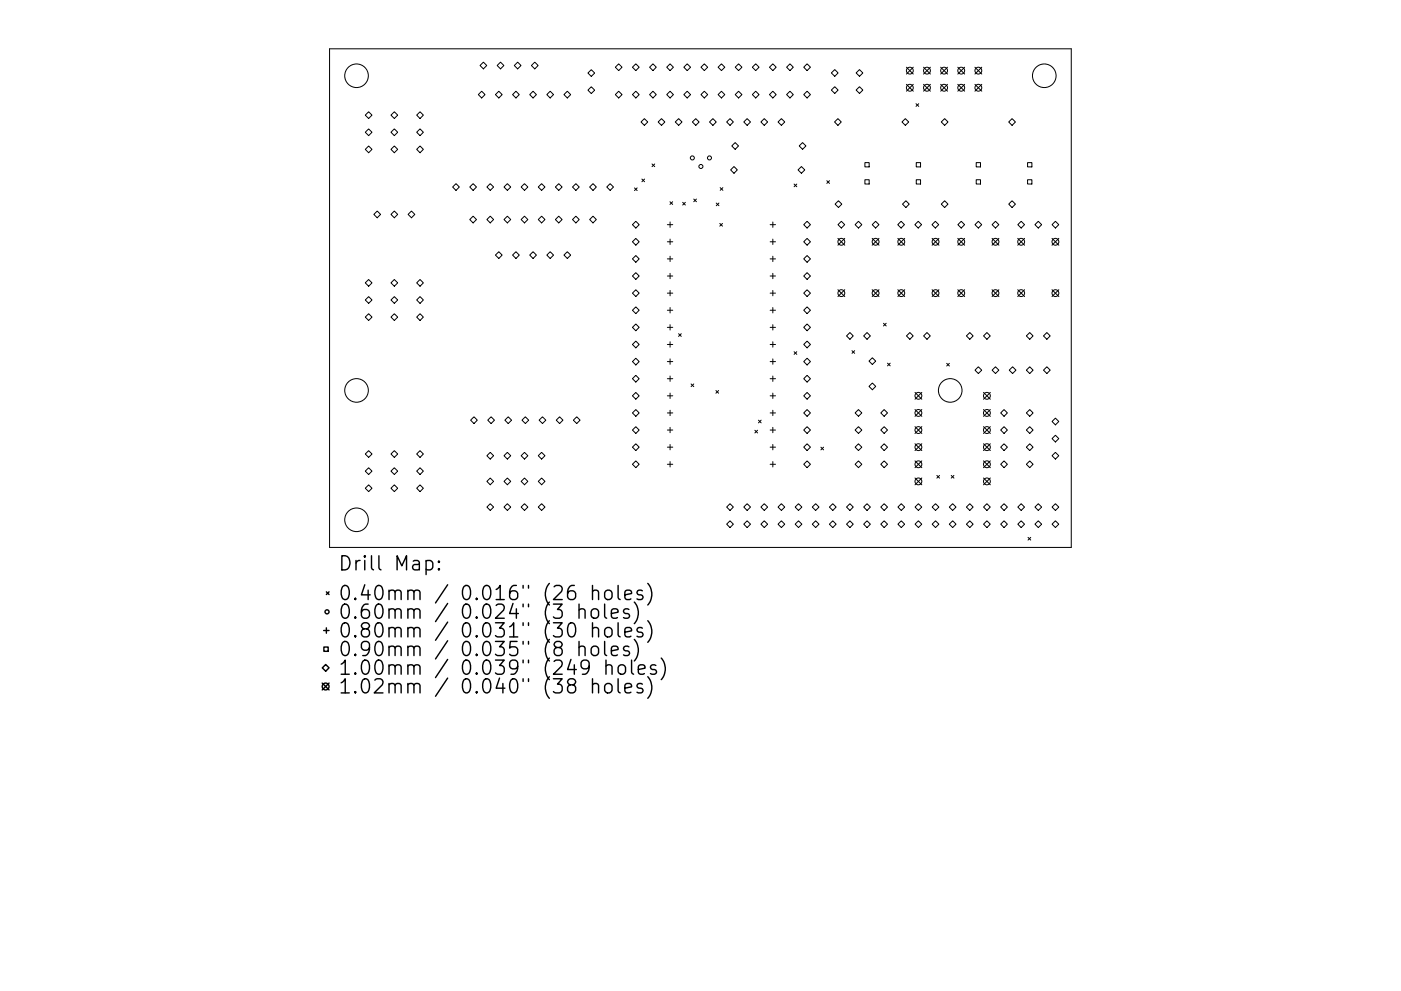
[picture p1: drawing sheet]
<svg xmlns="http://www.w3.org/2000/svg" width="297mm" height="210mm" viewBox="0 0 297 210" stroke-linecap="round" stroke-linejoin="round" font-family="sans-serif">
<g fill="none" stroke="#000" stroke-width=".21">
<path d="M69.9 10.4h157.2v105.7h-157.2zM102.1 19.4l.7 .7-.7 .7-.7-.7zM102.5 13.2l.7 .7-.7 .7-.7-.7zM105.4 13.9l.7-.7 .7 .7-.7 .7zM105.8 19.4l.7 .7-.7 .7-.8-.7zM109.4 19.4l.7 .7-.7 .7-.7-.7zM109.8 13.2l.7 .7-.7 .7-.8-.7zM113 19.4l.7 .7-.7 .7-.7-.7zM113.4 13.2l.7 .7-.7 .7-.7-.7zM116.6 19.4l.8 .7-.8 .7-.7-.7zM120.3 19.4l.7 .7-.7 .7-.7-.7zM124.6 15.5l.8-.7 .7 .7-.7 .7z"/>
<path d="M124.6 19.1l.8-.7 .7 .7-.7 .7zM130.5 14.3l.7-.8 .7 .8-.7 .7zM131.2 19.4l.7 .7-.7 .7-.7-.7zM134.1 14.3l.7-.8 .7 .8-.7 .7zM134.8 19.4l.7 .7-.7 .7-.7-.7zM137.7 14.3l.7-.8 .8 .8-.8 .7zM141.4 14.3l.7-.8 .7 .8-.7 .7zM145 14.3l.7-.8 .7 .8-.7 .7zM145.7 19.4l.7 .7-.7 .7-.7-.7zM148.6 14.3l.7-.8 .7 .8-.7 .7zM149.3 19.4l.7 .7-.7 .7-.7-.7zM152.2 14.3l.8-.8 .7 .8-.7 .7z"/>
<path d="M153 19.4l.7 .7-.7 .7-.8-.7zM155.9 14.3l.7-.8 .7 .8-.7 .7zM156.6 19.4l.7 .7-.7 .7-.7-.7zM159.5 14.3l.7-.8 .7 .8-.7 .7zM160.2 19.4l.7 .7-.7 .7-.7-.7zM163.1 14.3l.8-.8 .7 .8-.7 .7zM163.9 19.4l.7 .7-.7 .7-.8-.7zM166.8 14.3l.7-.8 .7 .8-.7 .7zM167.5 19.4l.7 .7-.7 .7-.7-.7zM170.4 14.3l.7-.8 .7 .8-.7 .7zM171.1 19.4l.7 .7-.7 .7-.7-.7zM176.3 15.5l.7-.7 .7 .7-.7 .7z"/>
<path d="M176.3 19.1l.7-.7 .7 .7-.7 .7zM181.5 15.5l.7-.7 .7 .7-.7 .7zM181.5 19.1l.7-.7 .7 .7-.7 .7zM192.2 14.3l1.4 1.4M192.2 17.9l1.4 1.4M193.6 14.3l-1.4 1.4M193.6 17.9l-1.4 1.4M195.8 14.3l1.5 1.4M195.8 17.9l1.5 1.4M197.3 14.3l-1.5 1.4M197.3 17.9l-1.5 1.4M199.4 17.9l1.5 1.4"/>
<path d="M199.4 14.3l1.5 1.4M200.9 14.3l-1.5 1.4M200.9 17.9l-1.5 1.4M203.1 17.9l1.4 1.4M203.1 14.3l1.4 1.4M204.5 14.3l-1.4 1.4M204.5 17.9l-1.4 1.4M206.7 17.9l1.5 1.4M206.7 14.3l1.5 1.4M208.2 14.3l-1.5 1.4M208.2 17.9l-1.5 1.4M77.4 28.1l.8-.8 .7 .8-.7 .7z"/>
<path d="M77.4 31.7l.8-.7 .7 .7-.7 .7zM78.2 23.7l.7 .7-.7 .7-.8-.7zM82.9 28.1l.7-.8 .7 .8-.7 .7zM82.9 31.7l.7-.7 .7 .7-.7 .7zM83.6 23.7l.7 .7-.7 .7-.7-.7zM88.3 28.1l.8-.8 .7 .8-.7 .7zM88.3 31.7l.8-.7 .7 .7-.7 .7zM89.1 23.7l.7 .7-.7 .7-.8-.7zM96 39.7l.7-.7 .7 .7-.7 .7zM99.6 39.7l.7-.7 .7 .7-.7 .7zM103.2 39.7l.7-.7 .8 .7-.8 .7zM106.9 39.7l.7-.7 .7 .7-.7 .7z"/>
<path d="M110.5 39.7l.7-.7 .7 .7-.7 .7zM114.1 39.7l.7-.7 .7 .7-.7 .7zM117.8 39.7l.7-.7 .7 .7-.7 .7zM121.4 39.7l.7-.7 .7 .7-.7 .7zM125 39.7l.7-.7 .7 .7-.7 .7zM128.6 39.7l.8-.7 .7 .7-.7 .7zM134.5 39.9l.6 .5M135.1 39.9l-.6 .5M136.1 38l.6 .6M136.6 25.2l.7 .7-.7 .7-.7-.7zM136.7 38l-.6 .6M137.7 20.1l.7-.7 .8 .7-.8 .7z"/>
<path d="M138.2 34.8l.6 .6M138.8 34.8l-.6 .6M139.5 25.9l.8-.7 .7 .7-.7 .7zM141.4 20.1l.7-.7 .7 .7-.7 .7zM143.2 25.9l.7-.7 .7 .7-.7 .7zM146.8 25.9l.7-.7 .7 .7-.7 .7zM151.1 25.2l.8 .7-.8 .7-.7-.7zM152.7 39.8l.6 .6M153.3 39.8l-.6 .6M154.1 25.9l.7-.7 .7 .7-.7 .7zM154.9 36l.7-.7 .7 .7-.7 .8zM155.2 31l.7-.8 .7 .8-.7 .7z"/>
<path d="M157.7 25.9l.7-.7 .7 .7-.7 .7zM162 25.2l.8 .7-.8 .7-.7-.7zM165 25.9l.7-.7 .7 .7-.7 .7zM168.4 39l.5 .6M168.9 39l-.5 .6M169.2 36l.7-.7 .7 .7-.7 .8zM170.2 30.2l.7 .8-.7 .7-.8-.7zM175.3 38.3l.6 .6M175.9 38.3l-.6 .6M177.7 25.2l.7 .7-.7 .7-.8-.7zM183.4 34.5h.9v.9h-.9zM183.4 38.1h.9v.9h-.9z"/>
<path d="M191.9 25.2l.8 .7-.8 .7-.7-.7zM194.2 22l.6 .6M194.3 34.5h.9v.9h-.9zM194.3 38.1h.9v.9h-.9zM194.8 22l-.6 .6M199.6 25.9l.7-.7 .7 .7-.7 .7zM207 34.5h.9v.9h-.9zM207 38.1h.9v.9h-.9zM214.6 25.2l.7 .7-.7 .7-.7-.7zM217.9 34.5h.9v.9h-.9zM217.9 38.1h.9v.9h-.9zM79.3 45.5l.7-.7 .7 .7-.7 .7z"/>
<path d="M82.9 45.5l.7-.7 .7 .7-.7 .7zM86.5 45.5l.7-.7 .8 .7-.8 .7zM100.3 45.9l.7 .7-.7 .7-.7-.7zM103.9 45.9l.8 .7-.8 .7-.7-.7zM105.8 53.4l.7 .7-.7 .7-.8-.7zM107.6 45.9l.7 .7-.7 .7-.7-.7zM109.4 53.4l.7 .7-.7 .7-.7-.7zM111.2 45.9l.7 .7-.7 .7-.7-.7zM113 53.4l.7 .7-.7 .7-.7-.7zM114.8 45.9l.7 .7-.7 .7-.7-.7zM116.6 53.4l.8 .7-.8 .7-.7-.7zM118.5 45.9l.7 .7-.7 .7-.7-.7z"/>
<path d="M120.3 53.4l.7 .7-.7 .7-.7-.7zM122.1 45.9l.7 .7-.7 .7-.7-.7zM125.7 45.9l.7 .7-.7 .7-.7-.7zM134.1 47.7l.7-.7 .7 .7-.7 .7zM134.1 51.3l.7-.7 .7 .7-.7 .7zM134.1 54.9l.7-.7 .7 .7-.7 .7zM134.1 58.6l.7-.8 .7 .8-.7 .7zM141.5 47.7h1.1M141.5 51.3h1.1M141.5 54.9h1.1M141.5 58.6h1.1M142 42.8l.6 .6"/>
<path d="M142.1 47.1v1.1M142.1 50.7v1.2M142.1 54.4v1.1M142.1 58v1.1M142.6 42.8l-.6 .6M144.7 42.9l.6 .6M145.3 42.9l-.6 .6M147.1 42.2l.6 .6M147.7 42.2l-.6 .6M151.9 43.1l.5 .6M152.4 43.1l-.5 .6M152.6 47.4l.6 .6"/>
<path d="M153.2 47.4l-.6 .6M163.3 47.7h1.1M163.3 51.3h1.1M163.3 54.9h1.1M163.3 58.6h1.1M163.9 47.1v1.1M163.9 50.7v1.2M163.9 54.4v1.1M163.9 58v1.1M170.4 51.3l.7-.7 .7 .7-.7 .7zM170.4 58.6l.7-.8 .7 .8-.7 .7zM171.1 47l.7 .7-.7 .7-.7-.7z"/>
<path d="M171.1 54.2l.7 .7-.7 .7-.7-.7zM177.1 43.3l.7-.7 .7 .7-.7 .7zM177.7 50.6l1.4 1.4M177.7 47.7l.7-.7 .7 .7-.7 .7zM179.1 50.6l-1.4 1.4M182 47l.7 .7-.7 .7-.7-.7zM184.9 50.6l1.5 1.4M185.6 47l.8 .7-.8 .7-.7-.7zM186.4 50.6l-1.5 1.4M190.3 47.7l.8-.7 .7 .7-.7 .7zM190.4 50.6l1.4 1.4M191.3 43.3l.8-.7 .7 .7-.7 .7z"/>
<path d="M191.8 50.6l-1.4 1.4M194 47.7l.7-.7 .7 .7-.7 .7zM197.6 47.7l.7-.7 .7 .7-.7 .7zM197.6 50.6l1.5 1.4M199.1 50.6l-1.5 1.4M199.6 43.3l.7-.7 .7 .7-.7 .7zM203.1 50.6l1.4 1.4M203.8 47l.7 .7-.7 .7-.7-.7zM204.5 50.6l-1.4 1.4M207.4 47l.7 .7-.7 .7-.7-.7zM210.3 50.6l1.5 1.4M211.1 47l.7 .7-.7 .7-.8-.7z"/>
<path d="M211.8 50.6l-1.5 1.4M213.9 43.3l.7-.7 .7 .7-.7 .7zM215.8 50.6l1.4 1.4M216.5 47l.7 .7-.7 .7-.7-.7zM217.2 50.6l-1.4 1.4M220.1 47l.8 .7-.8 .7-.7-.7zM223 50.6l1.5 1.4M223.8 47l.7 .7-.7 .7-.7-.7zM224.5 50.6l-1.5 1.4M77.4 60l.8-.7 .7 .7-.7 .7zM77.4 67.3l.8-.7 .7 .7-.7 .7zM78.2 62.9l.7 .7-.7 .8-.8-.8z"/>
<path d="M82.9 60l.7-.7 .7 .7-.7 .7zM82.9 67.3l.7-.7 .7 .7-.7 .7zM83.6 62.9l.7 .7-.7 .8-.7-.8zM88.3 60l.8-.7 .7 .7-.7 .7zM88.3 67.3l.8-.7 .7 .7-.7 .7zM89.1 62.9l.7 .7-.7 .8-.8-.8zM134.1 62.2l.7-.7 .7 .7-.7 .7zM134.1 65.8l.7-.7 .7 .7-.7 .7zM134.1 69.5l.7-.8 .7 .8-.7 .7zM134.1 73.1l.7-.7 .7 .7-.7 .7zM134.1 76.7l.7-.7 .7 .7-.7 .7zM141.5 62.2h1.1"/>
<path d="M141.5 65.8h1.1M141.5 69.5h1.1M141.5 73.1h1.1M141.5 76.7h1.1M142.1 61.6v1.2M142.1 65.3v1.1M142.1 68.9v1.1M142.1 72.5v1.2M142.1 76.1v1.2M142.1 79.8v1.1M143.9 70.8l.5 .6M144.4 70.8l-.5 .6"/>
<path d="M163.3 62.2h1.1M163.3 65.8h1.1M163.3 69.5h1.1M163.3 73.1h1.1M163.3 76.7h1.1M163.9 61.6v1.2M163.9 65.3v1.1M163.9 68.9v1.1M163.9 72.5v1.2M163.9 76.1v1.2M163.9 79.8v1.1M168.4 74.6l.5 .6"/>
<path d="M168.9 74.6l-.5 .6M170.4 62.2l.7-.7 .7 .7-.7 .7zM170.4 69.5l.7-.8 .7 .8-.7 .7zM170.4 76.7l.7-.7 .7 .7-.7 .7zM171.1 65.1l.7 .7-.7 .7-.7-.7zM171.1 72.4l.7 .7-.7 .7-.7-.7zM171.1 79.6l.7 .7-.7 .8-.7-.8zM177.7 61.5l1.4 1.4M179.1 61.5l-1.4 1.4M179.5 71.3l.7-.7 .7 .7-.7 .7zM180.6 74.4l.6 .6M181.2 74.4l-.6 .6"/>
<path d="M183.1 71.3l.7-.7 .7 .7-.7 .7zM184.2 76.6l.8-.7 .7 .7-.7 .7zM184.9 61.5l1.5 1.4M186.4 61.5l-1.5 1.4M187.3 68.6l.6 .6M187.9 68.6l-.6 .6M188.2 77l.5 .6M188.7 77l-.5 .6M190.4 61.5l1.4 1.4M191.8 61.5l-1.4 1.4M192.2 71.3l.7-.7 .7 .7-.7 .7zM195.8 71.3l.7-.7 .8 .7-.8 .7z"/>
<path d="M197.6 61.5l1.5 1.4M199.1 61.5l-1.5 1.4M200.7 77.1l.6 .6M201.3 77.1l-.6 .6M203.1 61.5l1.4 1.4M204.5 61.5l-1.4 1.4M204.9 71.3l.7-.7 .7 .7-.7 .7zM206.7 78.5l.7-.7 .7 .7-.7 .7zM208.5 71.3l.7-.7 .8 .7-.8 .7zM210.3 61.5l1.5 1.4M210.3 78.5l.8-.7 .7 .7-.7 .7zM211.8 61.5l-1.5 1.4"/>
<path d="M214 78.5l.7-.7 .7 .7-.7 .7zM215.8 61.5l1.4 1.4M217.2 61.5l-1.4 1.4M217.6 71.3l.7-.7 .7 .7-.7 .7zM217.6 78.5l.7-.7 .7 .7-.7 .7zM221.2 71.3l.8-.7 .7 .7-.7 .7zM221.2 78.5l.8-.7 .7 .7-.7 .7zM223 61.5l1.5 1.4M224.5 61.5l-1.5 1.4M77.4 96.3l.8-.7 .7 .7-.7 .7zM78.2 99.2l.7 .8-.7 .7-.8-.7zM82.9 96.3l.7-.7 .7 .7-.7 .7z"/>
<path d="M83.6 99.2l.7 .8-.7 .7-.7-.7zM88.3 96.3l.8-.7 .7 .7-.7 .7zM89.1 99.2l.7 .8-.7 .7-.8-.7zM100.5 88.4l.7 .7-.7 .8-.7-.8zM103.9 96l.8 .7-.8 .7-.7-.7zM104.1 88.4l.7 .7-.7 .8-.7-.8zM106.9 96.7l.7-.7 .7 .7-.7 .7zM107 89.1l.8-.7 .7 .7-.7 .8zM111.2 96l.7 .7-.7 .7-.7-.7zM111.4 88.4l.7 .7-.7 .8-.7-.8zM114.1 96.7l.7-.7 .7 .7-.7 .7zM115 88.4l.7 .7-.7 .8-.7-.8z"/>
<path d="M118.6 88.4l.8 .7-.8 .8-.7-.8zM122.3 88.4l.7 .7-.7 .8-.7-.8zM134.1 80.3l.7-.7 .7 .7-.7 .8zM134.1 91.2l.7-.7 .7 .7-.7 .8zM134.1 94.9l.7-.7 .7 .7-.7 .7zM134.1 98.5l.7-.7 .7 .7-.7 .7zM134.8 83.3l.7 .7-.7 .7-.7-.7zM134.8 86.9l.7 .7-.7 .7-.7-.7zM141.5 80.3h1.1M141.5 84h1.1M141.5 87.6h1.1M141.5 91.2h1.1"/>
<path d="M141.5 94.9h1.1M141.5 98.5h1.1M142.1 83.4v1.2M142.1 87v1.2M142.1 90.7v1.1M142.1 94.3v1.1M142.1 97.9v1.2M146.5 81.5l.6 .5M147.1 81.5l-.6 .5M151.8 82.9l.6 .5M152.4 82.9l-.6 .5M160 91.3l.6 .6"/>
<path d="M160.6 91.3l-.6 .6M160.8 89.1l.6 .6M161.4 89.1l-.6 .6M163.3 80.3h1.1M163.3 84h1.1M163.3 87.6h1.1M163.3 91.2h1.1M163.3 94.9h1.1M163.3 98.5h1.1M163.9 83.4v1.2M163.9 87v1.2M163.9 90.7v1.1"/>
<path d="M163.9 94.3v1.1M163.9 97.9v1.2M170.4 91.2l.7-.7 .7 .7-.7 .8zM170.4 98.5l.7-.7 .7 .7-.7 .7zM171.1 83.3l.7 .7-.7 .7-.7-.7zM171.1 86.9l.7 .7-.7 .7-.7-.7zM171.1 94.2l.7 .7-.7 .7-.7-.7zM174 94.9l.6 .5M174.6 94.9l-.6 .5M181.3 91.2l.7-.7 .7 .7-.7 .8zM181.3 98.5l.7-.7 .7 .7-.7 .7zM182 86.9l.7 .7-.7 .7-.7-.7z"/>
<path d="M182 94.2l.7 .7-.7 .7-.7-.7zM184.2 82l.8-.7 .7 .7-.7 .7zM186.7 91.2l.8-.7 .7 .7-.7 .8zM186.7 94.9l.8-.7 .7 .7-.7 .7zM186.7 98.5l.8-.7 .7 .7-.7 .7zM187.5 86.9l.7 .7-.7 .7-.8-.7zM194 83.3l1.4 1.4M194 86.9l1.4 1.4M194 90.5l1.4 1.5M194 94.1l1.4 1.5M194 97.8l1.4 1.4M195.4 83.3l-1.4 1.4"/>
<path d="M195.4 86.9l-1.4 1.4M195.4 90.5l-1.4 1.5M195.4 94.1l-1.4 1.5M195.4 97.8l-1.4 1.4M208.5 97.8l1.5 1.4M208.5 83.3l1.5 1.4M208.5 86.9l1.5 1.4M208.5 90.5l1.5 1.5M208.5 94.1l1.5 1.5M210 83.3l-1.5 1.4M210 86.9l-1.5 1.4M210 90.5l-1.5 1.5"/>
<path d="M210 94.1l-1.5 1.5M210 97.8l-1.5 1.4M212.2 91.2l.7-.7 .7 .7-.7 .8zM212.2 98.5l.7-.7 .7 .7-.7 .7zM212.9 86.9l.7 .7-.7 .7-.7-.7zM212.9 94.2l.7 .7-.7 .7-.7-.7zM217.6 91.2l.7-.7 .7 .7-.7 .8zM217.6 94.9l.7-.7 .7 .7-.7 .7zM217.6 98.5l.7-.7 .7 .7-.7 .7zM218.3 86.9l.7 .7-.7 .7-.7-.7zM223.1 93.1l.7-.8 .7 .8-.7 .7zM223.8 88.7l.7 .7-.7 .7-.7-.7z"/>
<path d="M223.8 96l.7 .7-.7 .7-.7-.7zM78.2 102.9l.7 .7-.7 .7-.8-.7zM83.6 102.9l.7 .7-.7 .7-.7-.7zM89.1 102.9l.7 .7-.7 .7-.8-.7zM103.2 102.1l.7-.7 .8 .7-.8 .8zM103.2 107.6l.7-.7 .8 .7-.8 .7zM106.9 102.1l.7-.7 .7 .7-.7 .8zM106.9 107.6l.7-.7 .7 .7-.7 .7zM110.5 102.1l.7-.7 .7 .7-.7 .8zM110.5 107.6l.7-.7 .7 .7-.7 .7zM114.1 102.1l.7-.7 .7 .7-.7 .8zM114.1 107.6l.7-.7 .7 .7-.7 .7z"/>
<path d="M154.1 107.6l.7-.7 .7 .7-.7 .7zM154.1 111.2l.7-.7 .7 .7-.7 .7zM157.7 107.6l.7-.7 .7 .7-.7 .7zM157.7 111.2l.7-.7 .7 .7-.7 .7zM161.3 107.6l.7-.7 .8 .7-.8 .7zM161.3 111.2l.7-.7 .8 .7-.8 .7zM165 107.6l.7-.7 .7 .7-.7 .7zM165 111.2l.7-.7 .7 .7-.7 .7zM168.6 107.6l.7-.7 .7 .7-.7 .7zM168.6 111.2l.7-.7 .7 .7-.7 .7zM172.2 107.6l.7-.7 .7 .7-.7 .7zM172.2 111.2l.7-.7 .7 .7-.7 .7z"/>
<path d="M175.8 107.6l.8-.7 .7 .7-.7 .7zM175.8 111.2l.8-.7 .7 .7-.7 .7zM179.5 107.6l.7-.7 .7 .7-.7 .7zM179.5 111.2l.7-.7 .7 .7-.7 .7zM183.1 107.6l.7-.7 .7 .7-.7 .7zM183.1 111.2l.7-.7 .7 .7-.7 .7zM186.7 107.6l.8-.7 .7 .7-.7 .7zM186.7 111.2l.8-.7 .7 .7-.7 .7zM190.4 107.6l.7-.7 .7 .7-.7 .7zM190.4 111.2l.7-.7 .7 .7-.7 .7zM194 101.4l1.4 1.5M194 107.6l.7-.7 .7 .7-.7 .7z"/>
<path d="M194 111.2l.7-.7 .7 .7-.7 .7zM195.4 101.4l-1.4 1.5M197.6 107.6l.8-.7 .7 .7-.7 .7zM197.6 111.2l.8-.7 .7 .7-.7 .7zM198.6 100.9l.6 .5M199.2 100.9l-.6 .5M201.3 107.6l.7-.7 .7 .7-.7 .7zM201.3 111.2l.7-.7 .7 .7-.7 .7zM201.7 100.9l.6 .5M202.3 100.9l-.6 .5M204.9 107.6l.7-.7 .7 .7-.7 .7zM204.9 111.2l.7-.7 .7 .7-.7 .7z"/>
<path d="M208.5 101.4l1.5 1.5M208.5 107.6l.7-.7 .8 .7-.8 .7zM208.5 111.2l.7-.7 .8 .7-.8 .7zM210 101.4l-1.5 1.5M212.2 107.6l.7-.7 .7 .7-.7 .7zM212.2 111.2l.7-.7 .7 .7-.7 .7zM215.8 107.6l.7-.7 .7 .7-.7 .7zM215.8 111.2l.7-.7 .7 .7-.7 .7zM218 114l.5 .6M218.5 114l-.5 .6M219.4 107.6l.7-.7 .8 .7-.8 .7zM219.4 111.2l.7-.7 .8 .7-.8 .7z"/>
<path d="M223.1 107.6l.7-.7 .7 .7-.7 .7zM223.1 111.2l.7-.7 .7 .7-.7 .7z"/>
<circle cx="75.6" cy="16.1" r="2.5"/>
<circle cx="192.9" cy="18.6" r=".73"/>
<circle cx="192.9" cy="15" r=".73"/>
<circle cx="196.5" cy="18.6" r=".73"/>
<circle cx="196.5" cy="15" r=".73"/>
<circle cx="200.2" cy="18.6" r=".73"/>
<circle cx="200.2" cy="15" r=".73"/>
<circle cx="203.8" cy="18.6" r=".73"/>
<circle cx="203.8" cy="15" r=".73"/>
<circle cx="207.4" cy="18.6" r=".73"/>
<circle cx="207.4" cy="15" r=".73"/>
<circle cx="221.4" cy="16.1" r="2.5"/>
<circle cx="146.8" cy="33.5" r=".43"/>
<circle cx="148.6" cy="35.3" r=".43"/>
<circle cx="150.4" cy="33.5" r=".43"/>
<circle cx="178.4" cy="51.3" r=".73"/>
<circle cx="185.6" cy="51.3" r=".73"/>
<circle cx="191.1" cy="51.3" r=".73"/>
<circle cx="198.4" cy="51.3" r=".73"/>
<circle cx="203.8" cy="51.3" r=".73"/>
<circle cx="211.1" cy="51.3" r=".73"/>
<circle cx="216.5" cy="51.3" r=".73"/>
<circle cx="223.8" cy="51.3" r=".73"/>
<circle cx="178.4" cy="62.2" r=".73"/>
<circle cx="185.6" cy="62.2" r=".73"/>
<circle cx="191.1" cy="62.2" r=".73"/>
<circle cx="198.4" cy="62.2" r=".73"/>
<circle cx="203.8" cy="62.2" r=".73"/>
<circle cx="211.1" cy="62.2" r=".73"/>
<circle cx="216.5" cy="62.2" r=".73"/>
<circle cx="223.8" cy="62.2" r=".73"/>
<circle cx="75.6" cy="82.8" r="2.5"/>
<circle cx="194.7" cy="98.5" r=".73"/>
<circle cx="194.7" cy="91.2" r=".73"/>
<circle cx="194.7" cy="94.9" r=".73"/>
<circle cx="194.7" cy="84" r=".73"/>
<circle cx="194.7" cy="87.6" r=".73"/>
<circle cx="201.5" cy="82.8" r="2.5"/>
<circle cx="209.2" cy="98.5" r=".73"/>
<circle cx="209.2" cy="91.2" r=".73"/>
<circle cx="209.2" cy="94.9" r=".73"/>
<circle cx="209.2" cy="84" r=".73"/>
<circle cx="209.2" cy="87.6" r=".73"/>
<circle cx="75.6" cy="110.3" r="2.5"/>
<circle cx="194.7" cy="102.1" r=".73"/>
<circle cx="209.2" cy="102.1" r=".73"/>
</g>
<g fill="none" stroke="#000" stroke-width=".3">
<path d="M72.5 117.9a1.58 1.58 0 0 1 1.7 1 1.58 1.58 0 0 1-.6 1.9l-1.1 .1zM75.5 118.9v2M76.3 118.9a.77 .77 0 0 0-.8 .6M77.3 117.9l-.1 .2 .1 .1 .2-.1-.2-.2v.3M77.3 118.9v2M78.8 117.9v2.6l.4 .4M80.3 117.9v2.6l.5 .4M87.6 119.1l.3-.2 .9 .2 .1 .2v1.6M88.9 119.6l-1 .2a.59 .59 0 0 0-.4 .5 .59 .59 0 0 0 .4 .6l1-.1M90.3 119.1l.9-.2 .6 .6v.8l-.3 .5-.3 .1-.9-.1M90.3 118.9v3M93.1 119.1l.1 .1-.1 .1-.2-.1 .2-.1v.2"/>
<path d="M68.6 133.8h1.2M68.7 137.3h.9v.9h-.9zM69.2 125.6l.6 .5M69.2 133.2v1.1M69.8 125.6l-.6 .5M72.6 124.5a.72 .72 0 0 1 .8-.3 .72 .72 0 0 1 .5 .6 1.76 1.76 0 0 1-.6 2.4 .77 .77 0 0 1-.8-.6 2.56 2.56 0 0 1 .1-2.1zM72.8 128.3a.71 .71 0 0 1 1.1 .4 1.76 1.76 0 0 1-.6 2.5 .77 .77 0 0 1-.8-.6 2.34 2.34 0 0 1 .3-2.3zM72.8 132.3a.71 .71 0 0 1 1.1 .4 1.76 1.76 0 0 1-.6 2.4 .77 .77 0 0 1-.8-.5 2.34 2.34 0 0 1 .3-2.3zM72.8 136.2a.71 .71 0 0 1 1.1 .5 1.76 1.76 0 0 1-.6 2.4 .77 .77 0 0 1-.8-.6 2.34 2.34 0 0 1 .3-2.3zM75.3 126.9l.2 .2-.2 .1-.1-.1 .1-.2v.3M75.3 130.9l.2 .1-.2 .2-.1-.2 .1-.1v.3M75.3 134.8l.2 .2-.2 .1-.1-.1 .1-.2v.3"/>
<path d="M75.3 138.8l.2 .1-.2 .2-.1-.2 .1-.1v.3M77.2 133.4l-.3-.1a.62 .62 0 0 1-.3-.7 .62 .62 0 0 1 .6-.5l.9 .2a.62 .62 0 0 1 .2 .6 .62 .62 0 0 1-.5 .5h-.6l-.6 .6 .2 .8 .4 .3 .9-.1 .2-.4-.1-.9-.4-.3M77.3 124.1l-.7 2.1h1.9M78.1 128.2a1.19 1.19 0 0 0-1.5 1.3v1.1l.3 .4 .9 .2 .4-.3 .1-1-.2-.4-.9-.2-.6 .6M78.1 125.2v2M78.3 137.4l-.5 .5-.9-.1-.3-.4v-.7l.3-.5 .9-.1 .4 .3a1.98 1.98 0 0 1-.7 2.7h-.6M79.8 124.5a.72 .72 0 0 1 .7-.3 .72 .72 0 0 1 .6 .6 1.76 1.76 0 0 1-.6 2.4 .77 .77 0 0 1-.9-.6 2.56 2.56 0 0 1 .2-2.1zM79.8 128.5a.72 .72 0 0 1 .7-.3 .72 .72 0 0 1 .6 .5 1.76 1.76 0 0 1-.6 2.5 .77 .77 0 0 1-.9-.6 2.56 2.56 0 0 1 .2-2.1zM79.8 132.4a.72 .72 0 0 1 .7-.3 .72 .72 0 0 1 .6 .6 1.76 1.76 0 0 1-.6 2.4 .77 .77 0 0 1-.9-.5 2.56 2.56 0 0 1 .2-2.2zM79.8 136.4a.72 .72 0 0 1 .7-.3 .72 .72 0 0 1 .6 .6 1.76 1.76 0 0 1-.6 2.4 .77 .77 0 0 1-.9-.6 2.56 2.56 0 0 1 .2-2.1zM82.5 125.5a.74 .74 0 0 1 1.3 .1v1.6M82.5 129.5a.74 .74 0 0 1 1.3 .1v1.6"/>
<path d="M82.5 133.4a.74 .74 0 0 1 1.3 .2v1.5M82.5 137.4a.74 .74 0 0 1 1.3 .1v1.6M82.5 125.2v2M82.5 129.2v2M82.5 133.1v2M82.5 137.1v2M83.8 125.6l.4-.4 .7 .2 .2 .2v1.6M83.8 129.6l.4-.4 .7 .1 .2 .3v1.6M83.8 133.6l.4-.5 .7 .2 .2 .3v1.5M83.8 137.5l.4-.4 .7 .1 .2 .3v1.6M84.2 120.9v-3l1 2.2 1-2.2v3M86.5 125.5a.74 .74 0 0 1 1.3 .1v1.6"/>
<path d="M86.5 129.5a.74 .74 0 0 1 1.3 .1v1.6M86.5 133.4a.74 .74 0 0 1 1.3 .2v1.5M86.5 137.4a.74 .74 0 0 1 1.3 .1v1.6M86.5 125.2v2M86.5 129.2v2M86.5 133.1v2M86.5 137.1v2M87.8 125.6l.4-.4 .7 .2 .2 .2v1.6M87.8 129.6l.4-.4 .7 .1 .2 .3v1.6M87.8 133.6l.4-.5 .7 .2 .2 .3v1.5M87.8 137.5l.4-.4 .7 .1 .2 .3v1.6M93.1 120.6l.1 .2-.1 .1-.2-.1 .2-.2v.3"/>
<path d="M94.9 124.1l-2.6 3.8M94.9 128l-2.6 3.9M94.9 132l-2.6 3.8M94.9 135.9l-2.6 3.9M94.9 139.9l-2.6 3.9M98.3 124.5a.72 .72 0 0 1 .8-.3 .72 .72 0 0 1 .5 .6 1.76 1.76 0 0 1-.5 2.4 .77 .77 0 0 1-.9-.6 2.56 2.56 0 0 1 .1-2.1zM98.3 132.4a.72 .72 0 0 1 .8-.3 .72 .72 0 0 1 .5 .6 1.76 1.76 0 0 1-.5 2.4 .77 .77 0 0 1-.9-.5 2.56 2.56 0 0 1 .1-2.2zM98.5 128.3a.71 .71 0 0 1 1.1 .4 1.76 1.76 0 0 1-.5 2.5 .77 .77 0 0 1-.9-.6 2.34 2.34 0 0 1 .3-2.3zM98.5 136.2a.71 .71 0 0 1 1.1 .5 1.76 1.76 0 0 1-.5 2.4 .77 .77 0 0 1-.9-.6 2.34 2.34 0 0 1 .3-2.3zM101.1 126.9l.1 .2-.1 .1-.2-.1 .2-.2v.3M101.1 130.9l.1 .1-.1 .2-.2-.2 .2-.1v.3M101.1 134.8l.1 .2-.1 .1-.2-.1 .2-.2v.3"/>
<path d="M101.1 138.8l.1 .1-.1 .2-.2-.2 .2-.1v.3M102.6 124.5a.72 .72 0 0 1 .8-.3 .72 .72 0 0 1 .5 .6 1.76 1.76 0 0 1-.6 2.4 .77 .77 0 0 1-.8-.6 2.56 2.56 0 0 1 .1-2.1zM102.6 128.5a.72 .72 0 0 1 .8-.3 .72 .72 0 0 1 .5 .5 1.76 1.76 0 0 1-.6 2.5 .77 .77 0 0 1-.8-.6 2.56 2.56 0 0 1 .1-2.1zM102.6 132.4a.72 .72 0 0 1 .8-.3 .72 .72 0 0 1 .5 .6 1.76 1.76 0 0 1-.6 2.4 .77 .77 0 0 1-.8-.5 2.56 2.56 0 0 1 .1-2.2zM102.6 136.4a.72 .72 0 0 1 .8-.3 .72 .72 0 0 1 .5 .6 1.76 1.76 0 0 1-.6 2.4 .77 .77 0 0 1-.8-.6 2.56 2.56 0 0 1 .1-2.1zM105.1 132.1h1.8l-1 1.2a.81 .81 0 0 1 1 .5v.8l-.3 .4-.3 .1h-.8l-.4-.3M105.1 136.1h1.8l-1 1.1a.81 .81 0 0 1 1 .6v.7l-.3 .4-.3 .2h-.8l-.4-.3M105.2 125.1l.9-.9v3M105.2 128.5l.4-.3h.7a.81 .81 0 0 1 .5 1.3l-1.7 1.7h1.8M105.2 127.2h1.7M108.1 133l.8-.9v3M108.1 135.1h1.7"/>
<path d="M108.8 128l-.7 2.2h1.8M109.5 124.2a1.19 1.19 0 0 0-1.4 1.3v1.1l.2 .5 .9 .1 .4-.3 .2-1-.3-.4-.9-.1-.5 .5M109.5 129.2v2M109.6 136.1h-1.4l-.1 1.4 .4-.3 1 .2 .3 .4-.2 1-.4 .3h-.7l-.4-.3M110.9 124.2v.6M110.9 128.2v.5M110.9 132.1v.6M110.9 136.1v.6M112.1 124.2v.6M112.1 128.2v.5M112.1 132.1v.6M112.1 136.1v.6"/>
<path d="M116.5 123.8a3.4 3.4 0 0 0 0 4.6M116.5 127.7a3.4 3.4 0 0 0 0 4.6M116.5 131.7a3.4 3.4 0 0 0 0 4.6M116.5 135.7a3.4 3.4 0 0 0 0 4.5M116.5 139.6a3.4 3.4 0 0 0 0 4.6M117.3 128.2h1.9l-1 1.1a.81 .81 0 0 1 1 .6v.7l-.3 .4-.3 .2h-.8l-.5-.3M117.3 132.1h1.9l-1 1.2a.81 .81 0 0 1 1 .5v.8l-.3 .4-.3 .1h-.8l-.5-.3M117.5 124.5l.4-.3h.7a.81 .81 0 0 1 .5 1.3l-1.8 1.7h1.9M118.1 137.4l-.3-.2a.62 .62 0 0 1-.3-.6 .62 .62 0 0 1 .6-.5l.8 .1a.62 .62 0 0 1 .3 .7 .62 .62 0 0 1-.6 .5l-.8 .1-.3 .4 .1 .9 .5 .3h.5l.6-.6-.1-.8-.5-.3M120.6 132.4a.72 .72 0 0 1 .8-.3 .72 .72 0 0 1 .5 .6 1.76 1.76 0 0 1-.6 2.4 .77 .77 0 0 1-.8-.5 2.56 2.56 0 0 1 .1-2.2zM121.1 139.9l-.8 2.1h1.9M121.8 124.2a1.19 1.19 0 0 0-1.5 1.3v1.1l.3 .5 .9 .1 .4-.3 .2-1-.3-.4-.9-.1-.6 .5"/>
<path d="M122.8 129.5a.74 .74 0 0 1 1.3 .1v1.6M122.8 137.4a.74 .74 0 0 1 1.3 .1v1.6M122.8 128.2v3M122.8 136.1v3M125.6 125.5a.74 .74 0 0 1 1.3 .1v1.6M125.6 129.3a.81 .81 0 0 1 1.3 .4v.9a.81 .81 0 0 1-.8 .6 .81 .81 0 0 1-.8-.6v-.9zM125.6 133.4a.74 .74 0 0 1 1.3 .2v1.5M125.6 137.2a.81 .81 0 0 1 1.3 .5v.8a.81 .81 0 0 1-.8 .6 .81 .81 0 0 1-.8-.6v-.8zM125.6 124.2v3M125.6 132.1v3M128.2 128.2v2.5l.4 .5M128.2 136.1v2.6l.4 .4"/>
<path d="M128.3 125.5a.81 .81 0 0 1 .8-.3 .81 .81 0 0 1 .7 .6v.8a.81 .81 0 0 1-.8 .6 .81 .81 0 0 1-.8-.6v-.8zM128.3 133.4a.81 .81 0 0 1 .8-.3 .81 .81 0 0 1 .7 .6v.9a.81 .81 0 0 1-.8 .6 .81 .81 0 0 1-.8-.6v-.9zM129.6 130.2l1.5-.3-.2-.6-.8-.1-.5 .4v1.1l.2 .3 .3 .2 .8-.2M129.6 138.1l1.5-.3-.2-.6-.8-.1-.5 .4v1.2l.2 .2 .3 .2 .8-.2M131.1 124.2v2.6l.4 .4M131.1 132.1v2.6l.4 .4M132.5 126.2l1.4-.3-.1-.5-.9-.2-.4 .4v1.2l.1 .3 .3 .1 .9-.1M132.5 134.1l1.4-.3-.1-.5-.9-.2-.4 .5v1.1l.1 .3 .3 .1 .9-.1M133.3 129.3l-.7-.1-.4 .4 .1 .4 1 .3 .2 .3-.2 .4-.2 .2-.9-.2M133.3 137.2l-.7-.1-.4 .4 .1 .4 1 .3 .2 .3-.2 .4-.2 .2-.9-.2M134.5 127.7a3.4 3.4 0 0 1 0 4.6M134.5 135.7a3.4 3.4 0 0 1 0 4.5"/>
<path d="M136.2 125.4l-.7-.2-.4 .4 .1 .5 1 .3 .1 .2-.1 .5-.3 .1-.8-.1M136.2 133.3l-.7-.2-.4 .5 .1 .4 1 .3 .1 .3-.1 .4-.3 .1-.8-.1M137.3 123.8a3.4 3.4 0 0 1 0 4.6M137.3 131.7a3.4 3.4 0 0 1 0 4.6M140.2 139.6a3.4 3.4 0 0 1 0 4.6M68.3 144.9l1.5 1.5M68.3 141.7l.8-.7 .7 .7-.7 .7zM69.8 144.9l-1.5 1.5M72.3 140.9l.9-.9v3M72.3 144.9l.9-.9v3M72.3 143h1.8M72.3 147h1.8"/>
<path d="M75.3 142.8l.2 .1-.2 .1-.1-.1 .1-.1v.2M75.3 146.7l.2 .2-.2 .1-.1-.1 .1-.2v.3M76.9 140.3a.72 .72 0 0 1 .7-.2 .72 .72 0 0 1 .6 .5 1.76 1.76 0 0 1-.6 2.4 .77 .77 0 0 1-.8-.5 2.56 2.56 0 0 1 .1-2.2zM77.1 144.2a.71 .71 0 0 1 1.1 .4 1.76 1.76 0 0 1-.6 2.4 .77 .77 0 0 1-.8-.6 2.34 2.34 0 0 1 .3-2.2zM79.5 144.3l.4-.3h.7a.81 .81 0 0 1 .5 1.3l-1.8 1.7h1.9M79.8 140.3a.72 .72 0 0 1 .7-.2 .72 .72 0 0 1 .6 .5 1.76 1.76 0 0 1-.6 2.4 .77 .77 0 0 1-.9-.5 2.56 2.56 0 0 1 .2-2.2zM82.5 141.3a.74 .74 0 0 1 1.3 .2v1.5M82.5 145.3a.74 .74 0 0 1 1.3 .1v1.6M82.5 141v2M82.5 145v2M83.8 141.5l.4-.5 .7 .2 .2 .3v1.5M83.8 145.4l.4-.4 .7 .2 .2 .2v1.6"/>
<path d="M86.5 141.3a.74 .74 0 0 1 1.3 .2v1.5M86.5 145.3a.74 .74 0 0 1 1.3 .1v1.6M86.5 141v2M86.5 145v2M87.8 141.5l.4-.5 .7 .2 .2 .3v1.5M87.8 145.4l.4-.4 .7 .2 .2 .2v1.6M94.9 143.9l-2.6 3.8M98.3 140.3a.72 .72 0 0 1 .8-.2 .72 .72 0 0 1 .5 .5 1.76 1.76 0 0 1-.5 2.4 .77 .77 0 0 1-.9-.5 2.56 2.56 0 0 1 .1-2.2zM98.5 144.2a.71 .71 0 0 1 1.1 .4 1.76 1.76 0 0 1-.5 2.4 .77 .77 0 0 1-.9-.6 2.34 2.34 0 0 1 .3-2.2zM101.1 142.8l.1 .1-.1 .1-.2-.1 .2-.1v.2M101.1 146.7l.1 .2-.1 .1-.2-.1 .2-.2v.3M102.6 140.3a.72 .72 0 0 1 .8-.2 .72 .72 0 0 1 .5 .5 1.76 1.76 0 0 1-.6 2.4 .77 .77 0 0 1-.8-.5 2.56 2.56 0 0 1 .1-2.2z"/>
<path d="M102.6 144.3a.72 .72 0 0 1 .8-.3 .72 .72 0 0 1 .5 .6 1.76 1.76 0 0 1-.6 2.4 .77 .77 0 0 1-.8-.6 2.56 2.56 0 0 1 .1-2.1zM105.1 140h1.8l-1 1.2a.81 .81 0 0 1 1 .6v.7l-.3 .4-.3 .1h-.8l-.4-.2M105.9 143.9l-.7 2.1h1.9M106.6 145v2M108.5 144.2a.71 .71 0 0 1 1.1 .4 1.76 1.76 0 0 1-.5 2.4 .77 .77 0 0 1-.9-.6 2.34 2.34 0 0 1 .3-2.2zM109.8 141.3l-.6 .6-.9-.1-.2-.5v-.7l.2-.4 .9-.2 .4 .3a1.98 1.98 0 0 1-.7 2.7h-.6M110.9 140v.6M110.9 144v.6M112.1 140v.6M112.1 144v.6M116.5 143.6a3.4 3.4 0 0 0 0 4.6M117.3 144h1.9l-1 1.2a.81 .81 0 0 1 1 .5v.7l-.3 .5-.3 .1h-.8l-.5-.3"/>
<path d="M117.5 140.3l.4-.3h.7a.81 .81 0 0 1 .5 1.3l-1.8 1.7h1.9M120.9 145.3l-.3-.1a.62 .62 0 0 1-.2-.7 .62 .62 0 0 1 .5-.5l.9 .2a.62 .62 0 0 1 .2 .6 .62 .62 0 0 1-.5 .5l-.9 .1-.3 .5v.5l.6 .6 .9-.1 .3-.5v-.5l-.6-.6M121.8 141v2M124.9 141.3l-.6 .6-.8-.1-.3-.5v-.7l.3-.4 .8-.2 .5 .3a1.98 1.98 0 0 1-.7 2.7h-.6M125.6 145.3a.75 .75 0 0 1 1.3 .1v1.6M125.6 144v3M128.5 141.3a.74 .74 0 0 1 1.3 .2v1.5M128.5 145.2a.81 .81 0 0 1 1.3 .4v.8a.81 .81 0 0 1-.8 .6 .81 .81 0 0 1-.8-.6v-.8zM128.5 140v3M131.1 144v2.6l.4 .4M131.2 141.3a.81 .81 0 0 1 .8-.3 .81 .81 0 0 1 .6 .6v.9a.81 .81 0 0 1-.8 .6 .81 .81 0 0 1-.7-.6v-.9zM132.5 146l1.4-.3-.1-.5-.9-.2-.4 .4v1.2l.1 .3 .3 .1 .9-.1"/>
<path d="M133.9 140v2.6l.4 .4M135.3 142l1.5-.2-.2-.6-.8-.2-.5 .5v1.1l.2 .3 .3 .1 .8-.1M136.2 145.2l-.7-.2-.4 .4 .1 .5 1 .3 .1 .2-.1 .5-.3 .1-.8-.1M137.3 143.6a3.4 3.4 0 0 1 0 4.6M139.1 141.2l-.8-.2-.4 .5 .2 .4 1 .3 .1 .3-.1 .4-.3 .1-.9-.1"/>
<circle cx="69.3" cy="129.8" r=".43"/>
<circle cx="69" cy="145.7" r=".73"/>
</g>
</svg>
